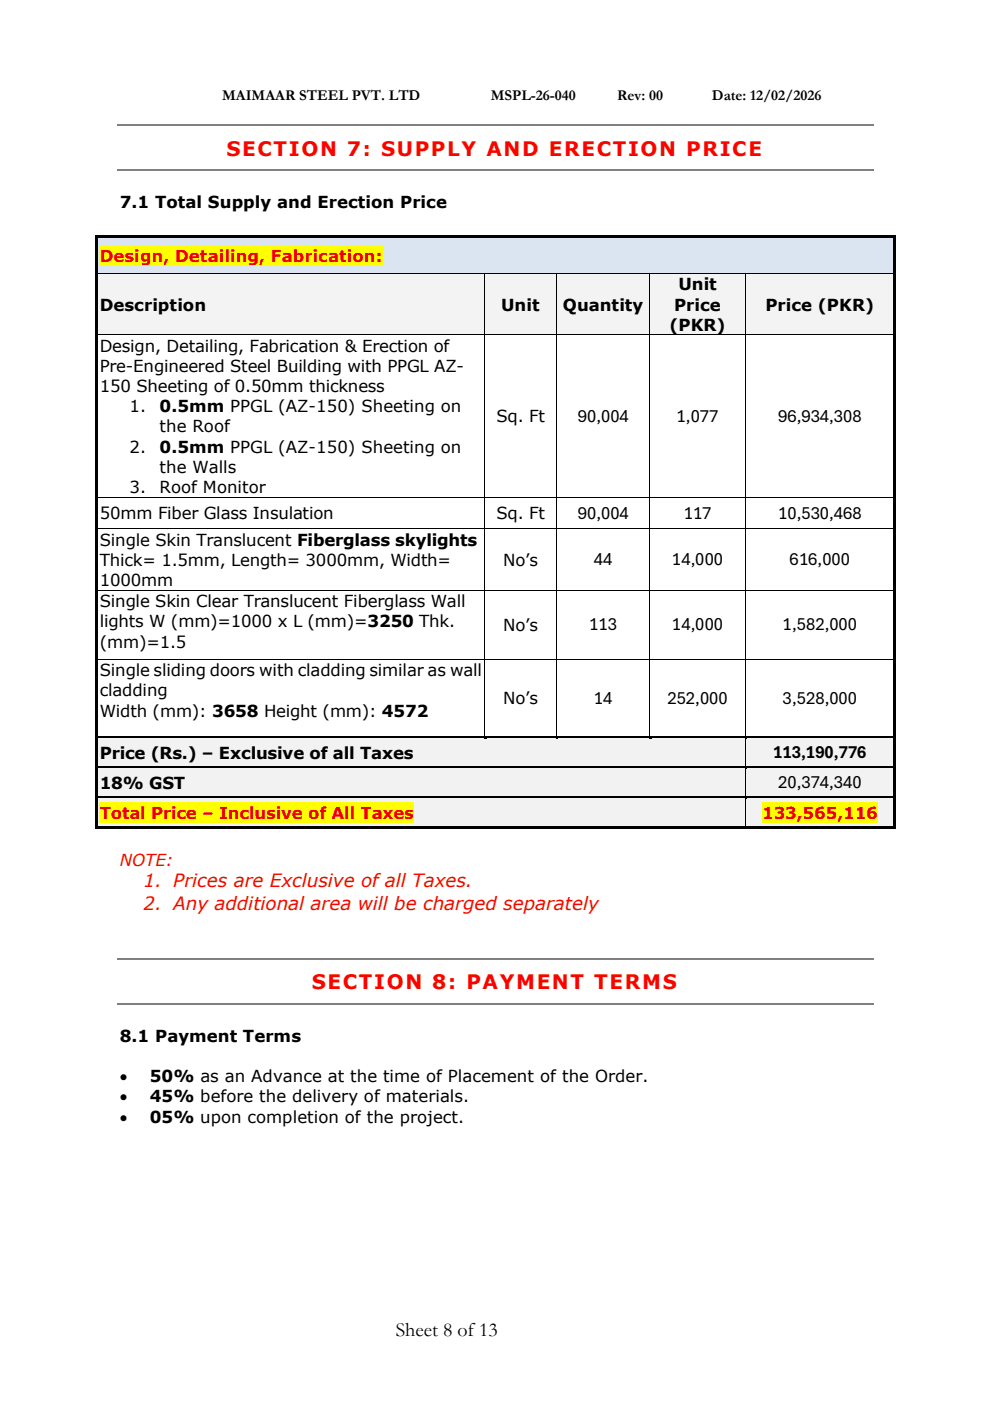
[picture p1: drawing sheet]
<svg xmlns="http://www.w3.org/2000/svg" width="210mm" height="297mm" viewBox="0 0 210 297" stroke-linecap="round" stroke-linejoin="round" font-family="sans-serif">
<defs><g id="words">
<g font-size="4.2" fill="#f00">
<text x="48" y="33">SECTION 7: SUPPLY AND ERECTION PRICE</text>
<text x="66.1" y="209.7">SECTION 8: PAYMENT TERMS</text>
</g>
<text font-size="4.2" x="83.9" y="283.2">Sheet 8 of13</text>
<g font-size="3.9">
<text x="122.5" y="89.4">90,004</text>
<text x="143.4" y="89.4">1,077</text>
<text x="164.9" y="89.4">96,934,308</text>
<text x="122.5" y="110">90,004</text>
<text x="144.9" y="110">117</text>
<text x="164.9" y="110">10,530,468</text>
<text x="125.9" y="119.8">44</text>
<text x="142.4" y="119.8">14,000</text>
<text x="167.4" y="119.8">616,000</text>
<text x="124.9" y="133.6">113</text>
<text x="142.4" y="133.6">14,000</text>
<text x="165.9" y="133.6">1,582,000</text>
<text x="125.9" y="149.2">14</text>
<text x="141.5" y="149.2">252,000</text>
<text x="165.9" y="149.2">3,528,000</text>
<text x="163.9" y="160.7">113,190,776</text>
<text x="164.9" y="167.1">20,374,340</text>
</g>
<g font-size="3.9" fill="#f00">
<text x="30.4" y="188.1">1. Prices are Exclusive of all Taxes.</text>
<text x="30.4" y="192.8">2. Any additional area will be charged separately</text>
</g>
<g font-size="3.5">
<text x="25.4" y="44">7.1 Total Supply and Erection Price</text>
<text x="21.1" y="65.8">Description</text>
<text x="106.2" y="65.8">Unit</text>
<text x="119.3" y="65.8">Quantity</text>
<text x="142.9" y="65.8">Price</text>
<text x="143.8" y="61.6">Unit</text>
<text x="162.3" y="65.8">Price (PKR)</text>
<text x="141.9" y="70.1">(PKR)</text>
<text x="21.1" y="74.5">Design, Detailing, Fabrication &amp; Erection of</text>
<text x="21.1" y="78.8">Pre-Engineered Steel Building with PPGL AZ-</text>
<text x="21.1" y="83.1">150 Sheeting of 0.50mm thickness</text>
<text x="27.5" y="87.4">1.</text>
<text x="33.8" y="87.4">0.5mm PPGL (AZ-150) Sheeting on</text>
<text x="105.2" y="89.5">Sq. Ft</text>
<text x="27.5" y="95.9">2.</text>
<text x="33.8" y="91.7">the Roof</text>
<text x="33.8" y="95.9">0.5mm PPGL (AZ-150) Sheeting on</text>
<text x="33.8" y="100.2">the Walls</text>
<text x="27.5" y="104.5">3.</text>
<text x="33.8" y="104.5">Roof Monitor</text>
<text x="21.1" y="110.1">50mm Fiber Glass Insulation</text>
<text x="105.2" y="110.1">Sq. Ft</text>
<text x="21.1" y="115.7">Single Skin Translucent Fiberglass skylights</text>
<text x="21.1" y="119.9">Thick= 1.5mm, Length= 3000mm, Width=</text>
<text x="106.7" y="119.9">No’s</text>
<text x="21.1" y="124.2">1000mm</text>
<text x="21.1" y="128.7">Single Skin Clear Translucent Fiberglass Wall</text>
<text x="21.1" y="133">lights W (mm)=1000 x L (mm)=3250 Thk.</text>
<text x="21.1" y="137.3">(mm)=1.5</text>
<text x="106.7" y="133.7">No’s</text>
<text x="21.1" y="143.3">Single sliding doors with cladding similar as wall</text>
<text x="21.1" y="147.6">cladding</text>
<text x="106.7" y="149.3">No’s</text>
<text x="21.1" y="151.9">Width (mm): 3658 Height (mm): 4572</text>
<text x="21.1" y="160.8">Price (Rs.) – Exclusive of all Taxes</text>
<text x="21.1" y="167.2">18% GST</text>
<text x="25.4" y="220.8">8.1 Payment Terms</text>
<text x="25.4" y="229.3">•</text>
<text x="25.4" y="233.6">•</text>
<text x="31.8" y="229.3">50% as an Advance at the time of Placement of the Order.</text>
<text x="31.8" y="233.6">45% before the delivery of materials.</text>
<text x="25.4" y="237.9">•</text>
<text x="31.8" y="237.9">05% upon completion of the project.</text>
</g>
<g font-size="3.5" fill="#e00">
<text x="21.1" y="55.6">Design, Detailing, Fabrication:</text>
<text x="21.1" y="173.5">Total Price – Inclusive of All Taxes</text>
<text x="161.5" y="173.5">133,565,116</text>
</g>
<text font-size="3.5" fill="#f00" x="25.4" y="183.5">NOTE:</text>
<g font-size="3.2">
<text x="47.1" y="21.3">MAIMAAR STEEL PVT. LTD</text>
<text x="104" y="21.3">MSPL-26-040</text>
<text x="130.8" y="21.3">Rev: 00</text>
<text x="150.9" y="21.3">Date: 12/02/2026</text>
</g>
</g></defs>
<path d="M24.9 26.5h160.3M24.9 36.1h160.3" fill="none" stroke="#808080" stroke-width=".25"/>
<g fill="#dbe5f1">
<path d="M20.8 50.5h168.6v7.4h-168.6z" fill-rule="evenodd"/>
<path d="M21.1 52h167.9v4.3h-167.9z" fill-rule="evenodd"/>
</g>
<path d="M21.1 52h60v4.3h-60z" fill-rule="evenodd" fill="#ff0"/>
<g fill="#000">
<path d="M20.2 49.9h.5v.6h-.5z" fill-rule="evenodd"/>
<path d="M20.2 49.9h.5v.5h-.5z" fill-rule="evenodd"/>
<path d="M20.2 50.5h.5v7.4h-.5z" fill-rule="evenodd"/>
<path d="M20.7 49.9h168.7v.5h-168.7z" fill-rule="evenodd"/>
<path d="M189.4 49.9h.5v.6h-.5z" fill-rule="evenodd"/>
<path d="M189.4 49.9h.5v.5h-.5z" fill-rule="evenodd"/>
<path d="M189.4 50.5h.5v7.4h-.5z" fill-rule="evenodd"/>
</g>
<path d="M20.7 50.4h168.7" fill="none" stroke="#dbe5f1" stroke-width=".21"/>
<g fill="#f3f3f3">
<path d="M20.8 58h81.9v12.9h-81.9z" fill-rule="evenodd"/>
<path d="M21.1 62.3h81v4.3h-81z" fill-rule="evenodd"/>
<path d="M102.8 58h15.1v12.9h-15.1z" fill-rule="evenodd"/>
<path d="M103.4 62.3h13.9v4.3h-13.9z" fill-rule="evenodd"/>
<path d="M118 58h19.7v12.9h-19.7z" fill-rule="evenodd"/>
<path d="M118.6 62.3h18.5v4.3h-18.5z" fill-rule="evenodd"/>
<path d="M137.8 58h20.1v12.9h-20.1z" fill-rule="evenodd"/>
<path d="M138.4 58h18.9v4.3h-18.9z" fill-rule="evenodd"/>
<path d="M138.4 62.3h18.9v4.3h-18.9z" fill-rule="evenodd"/>
<path d="M138.4 66.6h18.9v4.3h-18.9z" fill-rule="evenodd"/>
<path d="M158 58h31.4v12.9h-31.4z" fill-rule="evenodd"/>
<path d="M158.6 62.3h30.4v4.3h-30.4z" fill-rule="evenodd"/>
</g>
<g fill="#000">
<path d="M20.2 57.9l.5 .1z" fill-rule="evenodd"/>
<path d="M102.7 57.9l.1 .1z" fill-rule="evenodd"/>
<path d="M117.9 57.9l.1 .1z" fill-rule="evenodd"/>
<path d="M137.7 57.9l.1 .1z" fill-rule="evenodd"/>
<path d="M157.9 57.9l.1 .1z" fill-rule="evenodd"/>
<path d="M189.4 57.9l.5 .1z" fill-rule="evenodd"/>
<path d="M20.2 58h.5v12.9h-.5z" fill-rule="evenodd"/>
<path d="M20.2 70.9l.5 .1z" fill-rule="evenodd"/>
<path d="M102.7 70.9l.1 .1z" fill-rule="evenodd"/>
<path d="M117.9 70.9l.1 .1z" fill-rule="evenodd"/>
<path d="M137.7 70.9l.1 .1z" fill-rule="evenodd"/>
<path d="M157.9 70.9l.1 .1z" fill-rule="evenodd"/>
<path d="M189.4 58h.5v12.9h-.5z" fill-rule="evenodd"/>
<path d="M189.4 70.9l.5 .1z" fill-rule="evenodd"/>
<path d="M20.2 71h.5v34.3h-.5z" fill-rule="evenodd"/>
<path d="M20.2 105.3h.5v.1h-.5z" fill-rule="evenodd"/>
<path d="M20.2 105.4h.5v6.5h-.5z" fill-rule="evenodd"/>
<path d="M20.2 111.9h.5v.2h-.5z" fill-rule="evenodd"/>
<path d="M102.7 105.3h.2v.1h-.2z" fill-rule="evenodd"/>
<path d="M102.7 111.9h.2v.2h-.2z" fill-rule="evenodd"/>
<path d="M117.9 105.3h.2v.1h-.2z" fill-rule="evenodd"/>
<path d="M117.9 111.9h.2v.2h-.2z" fill-rule="evenodd"/>
<path d="M137.7 105.3h.2v.1h-.2z" fill-rule="evenodd"/>
<path d="M137.7 111.9h.2v.2h-.2z" fill-rule="evenodd"/>
<path d="M157.9 105.3h.2v.1h-.2z" fill-rule="evenodd"/>
<path d="M157.9 111.9h.2v.2h-.2z" fill-rule="evenodd"/>
<path d="M189.4 71h.5v34.3h-.5z" fill-rule="evenodd"/>
<path d="M189.4 105.3h.5v.1h-.5z" fill-rule="evenodd"/>
<path d="M189.4 105.4h.5v6.5h-.5z" fill-rule="evenodd"/>
<path d="M189.4 111.9h.5v.2h-.5z" fill-rule="evenodd"/>
<path d="M20.2 112.1h.5v12.9h-.5z" fill-rule="evenodd"/>
<path d="M20.2 125h.5v.2h-.5z" fill-rule="evenodd"/>
<path d="M20.2 125.2h.5v14.4h-.5z" fill-rule="evenodd"/>
<path d="M20.2 139.6h.5v.2h-.5z" fill-rule="evenodd"/>
<path d="M102.7 125h.2v.2h-.2z" fill-rule="evenodd"/>
<path d="M102.7 139.6h.2v.2h-.2z" fill-rule="evenodd"/>
<path d="M117.9 125h.2v.2h-.2z" fill-rule="evenodd"/>
<path d="M117.9 139.6h.2v.2h-.2z" fill-rule="evenodd"/>
<path d="M137.7 125h.2v.2h-.2z" fill-rule="evenodd"/>
<path d="M137.7 139.6h.2v.2h-.2z" fill-rule="evenodd"/>
<path d="M157.9 125h.2v.2h-.2z" fill-rule="evenodd"/>
<path d="M157.9 139.6h.2v.2h-.2z" fill-rule="evenodd"/>
<path d="M189.4 112.1h.5v12.9h-.5z" fill-rule="evenodd"/>
<path d="M189.4 125h.5v.2h-.5z" fill-rule="evenodd"/>
<path d="M189.4 125.2h.5v14.4h-.5z" fill-rule="evenodd"/>
<path d="M189.4 139.6h.5v.2h-.5z" fill-rule="evenodd"/>
<path d="M20.2 139.8h.5v16.2h-.5z" fill-rule="evenodd"/>
<path d="M189.4 139.8h.5v16.2h-.5z" fill-rule="evenodd"/>
</g>
<g fill="none" stroke="#000" stroke-width=".21">
<path d="M20.7 58h82M102.8 58v12.9M102.8 58h15.1M117.9 58v12.9M118 58h19.7M137.7 58v12.9M137.8 58h20.1M157.9 58v12.9M158 58h31.4M20.7 70.9h82M102.8 71v34.3M102.8 70.9h15.1"/>
<path d="M117.9 71v34.3M118 70.9h19.7M137.7 71v34.3M137.8 70.9h20.1M157.9 71v34.3M158 70.9h31.4M20.7 105.3h82M20.7 112h82M102.8 105.4v6.5M102.8 112.1v12.9M102.9 105.3h15M102.9 112h15"/>
<path d="M117.9 105.4v6.5M117.9 112.1v12.9M118.1 105.3h19.6M118.1 112h19.6M137.7 105.4v6.5M137.7 112.1v12.9M137.9 105.3h20M137.9 112h20M157.9 105.4v6.5M157.9 112.1v12.9M158.1 105.3h31.3M158.1 112h31.3"/>
<path d="M20.7 125.1h82M20.7 139.7h82M102.8 125.2v14.4M102.8 139.8v16.2M102.9 125.1h15M102.9 139.7h15M117.9 125.2v14.4M117.9 139.8v16.2M118.1 125.1h19.6M118.1 139.7h19.6M137.7 125.2v14.4M137.7 139.8v16.2"/>
<path d="M137.9 125.1h20M137.9 139.7h20M157.9 125.2v14.4M157.9 139.8v16.2M158.1 125.1h31.3M158.1 139.7h31.3"/>
</g>
<g fill="#f2f2f2">
<path d="M20.8 156.5h137.1v5.9h-137.1z" fill-rule="evenodd"/>
<path d="M21.1 157.3h136.2v4.3h-136.2z" fill-rule="evenodd"/>
<path d="M158 156.5h31.4v5.9h-31.4z" fill-rule="evenodd"/>
<path d="M158.6 157.1h30.4v4.7h-30.4z" fill-rule="evenodd"/>
</g>
<g fill="#000">
<path d="M20.2 156h.5v.6h-.5z" fill-rule="evenodd"/>
<path d="M20.7 156h82v.5h-82z" fill-rule="evenodd"/>
</g>
<path d="M20.7 156.5h82" fill="none" stroke="#f2f2f2" stroke-width=".21"/>
<path d="M102.7 156.5l.5 .1z" fill-rule="evenodd" fill="#f2f2f2"/>
<g fill="#000">
<path d="M102.7 156h.5v.5h-.5z" fill-rule="evenodd"/>
<path d="M103.2 156h14.7v.5h-14.7z" fill-rule="evenodd"/>
</g>
<path d="M103.2 156.5h14.7" fill="none" stroke="#f2f2f2" stroke-width=".21"/>
<path d="M117.9 156.5l.5 .1z" fill-rule="evenodd" fill="#f2f2f2"/>
<g fill="#000">
<path d="M117.9 156h.5v.5h-.5z" fill-rule="evenodd"/>
<path d="M118.4 156h19.3v.5h-19.3z" fill-rule="evenodd"/>
</g>
<path d="M118.4 156.5h19.3" fill="none" stroke="#f2f2f2" stroke-width=".21"/>
<path d="M137.7 156.5l.5 .1z" fill-rule="evenodd" fill="#f2f2f2"/>
<g fill="#000">
<path d="M137.7 156h.5v.5h-.5z" fill-rule="evenodd"/>
<path d="M138.2 156h19.7v.5h-19.7z" fill-rule="evenodd"/>
</g>
<path d="M138.2 156.5h19.7" fill="none" stroke="#f2f2f2" stroke-width=".21"/>
<path d="M158 156.5l.4 .1z" fill-rule="evenodd" fill="#f2f2f2"/>
<g fill="#000">
<path d="M157.9 156h.5v.5h-.5z" fill-rule="evenodd"/>
<path d="M158.4 156h31v.5h-31z" fill-rule="evenodd"/>
<path d="M189.4 156h.5v.6h-.5z" fill-rule="evenodd"/>
<path d="M20.2 156.6h.5v5.8h-.5z" fill-rule="evenodd"/>
<path d="M189.4 156.6h.5v5.8h-.5z" fill-rule="evenodd"/>
</g>
<path d="M158.4 156.5h31" fill="none" stroke="#f2f2f2" stroke-width=".21"/>
<path d="M157.9 156.6v5.8" fill="none" stroke="#000" stroke-width=".21"/>
<g fill="#f2f2f2">
<path d="M20.8 162.9h137.1v5.8h-137.1z" fill-rule="evenodd"/>
<path d="M21.1 163.6h136.2v4.4h-136.2z" fill-rule="evenodd"/>
<path d="M158 162.9h31.4v5.8h-31.4z" fill-rule="evenodd"/>
<path d="M158.6 163.4h30.4v4.8h-30.4z" fill-rule="evenodd"/>
</g>
<g fill="#000">
<path d="M20.2 162.4h.5v.5h-.5z" fill-rule="evenodd"/>
<path d="M20.7 162.4h137.2v.5h-137.2z" fill-rule="evenodd"/>
</g>
<path d="M20.7 162.9h137.2" fill="none" stroke="#f2f2f2" stroke-width=".21"/>
<path d="M158 162.9h.4z" fill-rule="evenodd" fill="#f2f2f2"/>
<g fill="#000">
<path d="M20.2 162.9h.5v5.8h-.5z" fill-rule="evenodd"/>
<path d="M157.9 162.4h.5v.5h-.5z" fill-rule="evenodd"/>
<path d="M158.4 162.4h31v.5h-31z" fill-rule="evenodd"/>
<path d="M189.4 162.4h.5v.5h-.5z" fill-rule="evenodd"/>
<path d="M189.4 162.9h.5v5.8h-.5z" fill-rule="evenodd"/>
</g>
<path d="M158.4 162.9h31" fill="none" stroke="#f2f2f2" stroke-width=".21"/>
<path d="M157.9 162.9v5.8" fill="none" stroke="#000" stroke-width=".21"/>
<g fill="#f2f2f2">
<path d="M20.8 169.2h137.1v5.9h-137.1z" fill-rule="evenodd"/>
<path d="M21.1 170h136.2v4.3h-136.2z" fill-rule="evenodd"/>
</g>
<path d="M21.1 170h66.6v4.3h-66.6z" fill-rule="evenodd" fill="#ff0"/>
<g fill="#f2f2f2">
<path d="M158 169.2h31.4v5.9h-31.4z" fill-rule="evenodd"/>
<path d="M158.6 170h30.4v4.3h-30.4z" fill-rule="evenodd"/>
</g>
<path d="M161.5 170h24.6v4.3h-24.6z" fill-rule="evenodd" fill="#ff0"/>
<g fill="#000">
<path d="M20.2 168.7h.5v.6h-.5z" fill-rule="evenodd"/>
<path d="M20.7 168.7h137.2v.5h-137.2z" fill-rule="evenodd"/>
</g>
<path d="M20.7 169.3h137.2" fill="none" stroke="#f2f2f2" stroke-width=".21"/>
<path d="M158 169.2l.4 .1z" fill-rule="evenodd" fill="#f2f2f2"/>
<g fill="#000">
<path d="M20.2 169.3h.5v5.7h-.5z" fill-rule="evenodd"/>
<path d="M20.2 175h.5v.5h-.5z" fill-rule="evenodd"/>
<path d="M20.2 175h.5v.5h-.5z" fill-rule="evenodd"/>
<path d="M20.7 175h137.2v.5h-137.2z" fill-rule="evenodd"/>
<path d="M157.9 168.7h.5v.5h-.5z" fill-rule="evenodd"/>
<path d="M157.9 175h.5v.5h-.5z" fill-rule="evenodd"/>
<path d="M158.4 168.7h31v.5h-31z" fill-rule="evenodd"/>
<path d="M158.4 175h31v.5h-31z" fill-rule="evenodd"/>
<path d="M189.4 168.7h.5v.6h-.5z" fill-rule="evenodd"/>
<path d="M189.4 169.3h.5v5.7h-.5z" fill-rule="evenodd"/>
<path d="M189.4 175h.5v.5h-.5z" fill-rule="evenodd"/>
<path d="M189.4 175h.5v.5h-.5z" fill-rule="evenodd"/>
</g>
<path d="M158.4 169.3h31" fill="none" stroke="#f2f2f2" stroke-width=".21"/>
<path d="M157.9 169.3v5.7" fill="none" stroke="#000" stroke-width=".21"/>
<path d="M24.9 203.2h160.3M24.9 212.8h160.3" fill="none" stroke="#808080" stroke-width=".25"/>
<use href="#words"/>
</svg>
